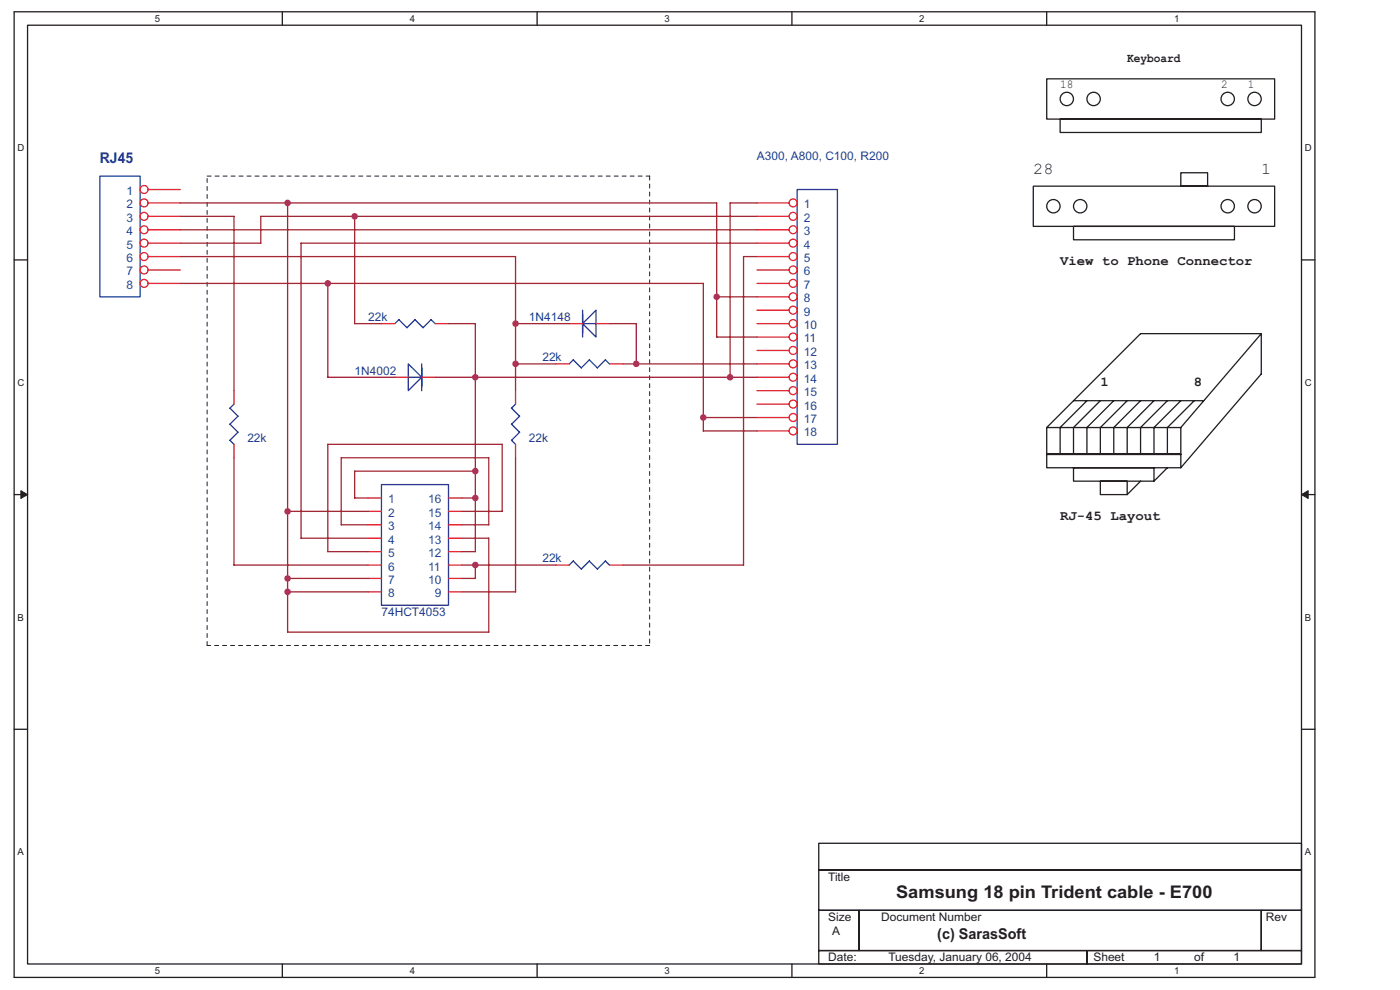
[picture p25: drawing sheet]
<svg xmlns="http://www.w3.org/2000/svg" width="297mm" height="210mm" viewBox="0 0 297 210" stroke-linecap="round" stroke-linejoin="round" font-family="sans-serif">
<defs><g id="words">
<text font-size="3.7" fill="#231f20" x="190.1" y="190.4">Samsung 18 pin Trident cable - E700</text>
<g font-size="3.5" fill="#231f20">
<text x="219.2" y="36.9">28</text>
<text x="267.6" y="36.9">1</text>
</g>
<text font-size="3.2" fill="#231f20" x="198.8" y="199.2">(c) SarasSoft</text>
<text font-size="3.1" fill="#2e3090" x="21.2" y="34.5">RJ45</text>
<g font-size="2.8" fill="#231f20">
<text x="224.9" y="56.3">View to Phone Connector</text>
<text x="233.4" y="81.9">1</text>
<text x="253.2" y="81.9">8</text>
<text x="224.9" y="110.4">RJ-45 Layout</text>
</g>
<g font-size="2.6" fill="#231f20">
<text x="239.1" y="13.1">Keyboard</text>
<text x="224.9" y="18.8">18</text>
<text x="259" y="18.8">2</text>
<text x="264.7" y="18.8">1</text>
</g>
<g font-size="2.5" fill="#2e3090">
<text x="160.6" y="34">A300, A800, C100, R200</text>
<text x="78.1" y="68.1">22k</text>
<text x="112.2" y="68.1">1N4148</text>
<text x="115.1" y="76.6">22k</text>
<text x="75.2" y="79.5">1N4002</text>
<text x="52.5" y="93.7">22k</text>
<text x="112.2" y="93.7">22k</text>
<text x="115.1" y="119.3">22k</text>
<text x="80.9" y="130.7">74HCT4053</text>
</g>
<g font-size="2.5" fill="#14589f">
<text x="26.9" y="41.4">1</text>
<text x="26.9" y="44.2">2</text>
<text x="26.9" y="47">3</text>
<text x="170.5" y="44.2">1</text>
<text x="170.5" y="47">2</text>
<text x="26.9" y="49.9">4</text>
<text x="26.9" y="52.7">5</text>
<text x="170.5" y="49.9">3</text>
<text x="170.5" y="52.7">4</text>
<text x="26.9" y="55.6">6</text>
<text x="26.9" y="58.4">7</text>
<text x="170.5" y="55.6">5</text>
<text x="170.5" y="58.4">6</text>
<text x="26.9" y="61.3">8</text>
<text x="170.5" y="61.3">7</text>
<text x="170.5" y="64.1">8</text>
<text x="170.5" y="67">9</text>
<text x="170.5" y="69.8">10</text>
<text x="170.5" y="72.7">11</text>
<text x="170.5" y="75.5">12</text>
<text x="170.5" y="78.3">13</text>
<text x="170.5" y="81.2">14</text>
<text x="170.5" y="84">15</text>
<text x="170.5" y="86.9">16</text>
<text x="170.5" y="89.7">17</text>
<text x="170.5" y="92.6">18</text>
<text x="82.3" y="106.8">1</text>
<text x="90.8" y="106.8">16</text>
<text x="82.3" y="109.6">2</text>
<text x="82.3" y="112.5">3</text>
<text x="90.8" y="112.5">14</text>
<text x="90.8" y="109.6">15</text>
<text x="82.3" y="115.3">4</text>
<text x="82.3" y="118.2">5</text>
<text x="90.8" y="118.2">12</text>
<text x="90.8" y="115.3">13</text>
<text x="82.3" y="121">6</text>
<text x="82.3" y="123.9">7</text>
<text x="90.8" y="123.9">10</text>
<text x="90.8" y="121">11</text>
<text x="82.3" y="126.7">8</text>
<text x="92.3" y="126.7">9</text>
</g>
<g font-size="2.5" fill="#231f20">
<text x="175.7" y="186.9">Title</text>
<text x="175.7" y="195.4">Size</text>
<text x="186.9" y="195.4">Document Number</text>
<text x="268.6" y="195.4">Rev</text>
<text x="175.7" y="203.9">Date:</text>
<text x="176.5" y="198.2">A</text>
<text x="188.5" y="203.9">Tuesday, January 06, 2004</text>
<text x="232" y="203.9">Sheet</text>
<text x="244.8" y="203.9">1</text>
<text x="253.3" y="203.9">of</text>
<text x="261.7" y="203.9">1</text>
</g>
<g font-size="2" fill="#231f20">
<text x="32.9" y="4.6">5</text>
<text x="86.9" y="4.6">4</text>
<text x="141" y="4.6">3</text>
<text x="195" y="4.6">2</text>
<text x="249.1" y="4.6">1</text>
<text x="3.7" y="32.1">D</text>
<text x="276.8" y="32.1">D</text>
<text x="3.7" y="81.9">C</text>
<text x="276.8" y="81.9">C</text>
<text x="3.7" y="131.6">B</text>
<text x="276.8" y="131.6">B</text>
<text x="3.7" y="181.4">A</text>
<text x="276.8" y="181.4">A</text>
<text x="32.9" y="206.6">5</text>
<text x="86.9" y="206.6">4</text>
<text x="141" y="206.6">3</text>
<text x="195" y="206.6">2</text>
<text x="249.1" y="206.6">1</text>
</g>
</g></defs>
<path d="M3 2.5h276v204.8h-276zM5.8 5.3h270.3v199.2h-270.3z" fill="none" stroke="#231f20" stroke-width=".28"/>
<g fill="#fff">
<path d="M32.9 2.8h1.1v2.3h-1.1z"/>
<path d="M32.9 204.8h1.1v2.3h-1.1z"/>
</g>
<path d="M59.9 2.5v2.8M59.9 204.5v2.8" fill="none" stroke="#231f20" stroke-width=".28"/>
<g fill="#fff">
<path d="M86.9 2.8h1.2v2.3h-1.2z"/>
<path d="M86.9 204.8h1.2v2.3h-1.2z"/>
</g>
<path d="M113.9 2.5v2.8M113.9 204.5v2.8" fill="none" stroke="#231f20" stroke-width=".28"/>
<g fill="#fff">
<path d="M141 2.8h1.1v2.3h-1.1z"/>
<path d="M141 204.8h1.1v2.3h-1.1z"/>
</g>
<path d="M168 2.5v2.8M168 204.5v2.8" fill="none" stroke="#231f20" stroke-width=".28"/>
<g fill="#fff">
<path d="M195 2.8h1.2v2.3h-1.2z"/>
<path d="M195 204.8h1.2v2.3h-1.2z"/>
</g>
<path d="M222 2.5v2.8M222 204.5v2.8" fill="none" stroke="#231f20" stroke-width=".28"/>
<g fill="#fff">
<path d="M249.1 2.8h1.1v2.3h-1.1z"/>
<path d="M249.1 204.8h1.1v2.3h-1.1z"/>
<path d="M3.7 30.2h1.5v2.3h-1.5z"/>
<path d="M276.8 30.2h1.5v2.3h-1.5z"/>
<path d="M3.7 80h1.5v2.3h-1.5z"/>
<path d="M276.8 80h1.5v2.3h-1.5z"/>
</g>
<path d="M3 55.1h2.8M276.1 55.1h2.9" fill="none" stroke="#231f20" stroke-width=".28"/>
<g fill="#fff">
<path d="M3.7 129.8h1.4v2.3h-1.4z"/>
<path d="M276.8 129.8h1.4v2.3h-1.4z"/>
</g>
<path d="M3 104.9h2.8M276.1 104.9h2.9" fill="none" stroke="#231f20" stroke-width=".28"/>
<g fill="#231f20" stroke="#231f20" stroke-width=".21">
<path d="M4.4 104.1l1.4 .8-1.4 .8z" fill-rule="evenodd"/>
<path d="M276.1 104.9l1.4-.8v1.6z" fill-rule="evenodd"/>
</g>
<g fill="#fff">
<path d="M3.7 179.6h1.4v2.3h-1.4z"/>
<path d="M276.8 179.6h1.4v2.3h-1.4z"/>
</g>
<g fill="none" stroke="#231f20" stroke-width=".28">
<path d="M222.1 16.7h48.3v8.6h-48.3zM219.2 39.5h51.2v8.5h-51.2zM224.9 25.3h42.7v2.8h-42.7zM250.5 36.6h5.7v2.9h-5.7zM227.7 48h34.2v2.9h-34.2zM267.6 70.8v8.5M267.6 79.3l-17.1 19.9M267.6 70.8h-25.6l-19.9 19.9M267.6 70.8l-17.1 19.9M222 96.4h28.5M222.1 96.4h28.4v2.8h-28.4v-2.8h28.4zM222.1 90.7v5.7"/>
<path d="M222.1 90.7h28.4M227.7 99.2h17.1v2.9h-17.1zM227.7 85h27.6M230.6 85l-5.7 5.7v5.7M233.4 85l-5.7 5.7v5.7M236.3 85l-5.7 5.7v5.7M239.1 85l-5.7 5.7v5.7M242 85l-5.7 5.7v5.7M244.8 85l-5.7 5.7v5.7M247.7 99.2l-2.9 2.9M247.7 85l-5.7 5.7v5.7M250.5 90.7v5.7"/>
<path d="M250.5 85l-5.7 5.7v5.7M253.4 85l-5.7 5.7v5.7M233.4 102.1h5.7v2.8h-5.7zM242 102.1l-2.9 2.8M3 154.7h2.8M276.1 154.7h2.9M173.7 178.9h102.4v5.7h-102.4zM173.7 184.6h102.4v8.5h-102.4zM173.7 193.1h8.5v8.5h-8.5zM182.2 193.1h85.4v8.5h-85.4zM267.6 193.1h8.5v8.5h-8.5zM173.7 201.6h56.9v2.9h-56.9z"/>
<path d="M230.6 201.6h45.5v2.9h-45.5z"/>
<circle cx="226.3" cy="21" r="1.42"/>
<circle cx="232" cy="21" r="1.42"/>
<circle cx="260.4" cy="21" r="1.42"/>
<circle cx="266.1" cy="21" r="1.42"/>
<circle cx="223.5" cy="43.7" r="1.42"/>
<circle cx="229.2" cy="43.7" r="1.42"/>
<circle cx="260.4" cy="43.7" r="1.42"/>
<circle cx="266.1" cy="43.7" r="1.42"/>
</g>
<path d="M43.9 37.4h93.9M137.8 37.4v99.5M43.9 136.9v-99.5M137.8 136.9h-93.9" fill="none" stroke="#231f20" stroke-width=".21" stroke-dasharray=".8 .8 .8 .8 .8 .8 .8 .8"/>
<g fill="none" stroke="#2c3695" stroke-width=".28">
<path d="M21.2 37.4h8.5v25.6h-8.5zM169.1 40.2h8.6v54.1h-8.6zM86.6 77.2l2.9 2.8-2.9 2.9zM89.5 77.2v5.7M91.5 67.8l.8 .9M91.5 67.8l-1.7 1.7-1.8-1.7-1.7 1.7-1.7-1.7-.8 .8M120.8 77.2l.8-.9 1.7 1.7M123.6 68.6h2.8M123.6 65.8v5.7M125 76.3l1.7 1.7M125 76.3l-1.7 1.7M126.4 65.8v5.7l-2.8-2.9z"/>
<path d="M129.3 77.2l-.9-.9-1.7 1.7M48.8 90l1.7 1.7-1.7 1.7 .8 .9M49.6 85.7l-.8 .9 1.7 1.7M50.5 88.3l-1.7 1.7M86.6 80h2.9M108.5 90l1.7 1.7M109.4 85.7l-.9 .9 1.7 1.7M110.2 91.7l-1.7 1.7 .9 .9M110.2 88.3l-1.7 1.7M80.9 102.8h14.2v25.6h-14.2zM125 119l1.7 1.7M125 119l-1.7 1.7-1.7-1.7-.8 .9"/>
<path d="M129.3 119.9l-.9-.9-1.7 1.7"/>
</g>
<g fill="none" stroke="#ee2028" stroke-width=".28">
<path d="M31.4 43h6.8M31.4 45.9h6.8M31.4 48.7h6.8M31.4 51.6h6.8M31.4 54.4h6.8M31.4 57.3h6.8M31.4 40.2h6.8M160.6 43h6.8M160.6 45.9h6.8M160.6 48.7h6.8M160.6 51.6h6.8M160.6 54.4h6.8"/>
<path d="M160.6 57.3h6.8M31.4 60.1h6.8M80.9 68.6h2.9M92.3 68.6h2.8M117.9 77.2h2.9M120.8 68.6h2.8M126.4 68.6h2.9M129.3 77.2h2.8M160.6 77.2h6.8M160.6 60.1h6.8M160.6 63h6.8M160.6 65.8h6.8"/>
<path d="M160.6 68.6h6.8M160.6 71.5h6.8M160.6 74.3h6.8M49.6 82.9v2.8M49.6 94.3v2.8M83.8 80h2.8M89.5 80h2.8M109.4 82.9v2.8M109.4 94.3v2.8M160.6 80h6.8M160.6 82.9h6.8M160.6 85.7h6.8"/>
<path d="M160.6 88.6h6.8M160.6 91.4h6.8M78.1 105.6h2.8M78.1 108.5h2.8M78.1 111.3h2.8M78.1 114.2h2.8M78.1 117h2.8M78.1 119.9h2.8M95.1 105.6h2.9M95.1 108.5h2.9M95.1 111.3h2.9M95.1 114.2h2.9"/>
<path d="M95.1 117h2.9M95.1 119.9h2.9M117.9 119.9h2.9M129.3 119.9h2.8M78.1 122.7h2.8M78.1 125.5h2.8M95.1 122.7h2.9M95.1 125.5h2.9"/>
<circle cx="30.6" cy="45.9" r=".85"/>
<circle cx="30.6" cy="57.3" r=".85"/>
<circle cx="30.6" cy="43" r=".85"/>
<circle cx="30.6" cy="40.2" r=".85"/>
<circle cx="30.6" cy="54.4" r=".85"/>
<circle cx="30.6" cy="48.7" r=".85"/>
<circle cx="30.6" cy="51.6" r=".85"/>
<circle cx="168.3" cy="45.9" r=".85"/>
<circle cx="168.3" cy="57.3" r=".85"/>
<circle cx="168.3" cy="43" r=".85"/>
<circle cx="168.3" cy="54.4" r=".85"/>
<circle cx="168.3" cy="48.7" r=".85"/>
<circle cx="168.3" cy="51.6" r=".85"/>
<circle cx="30.6" cy="60.1" r=".85"/>
<circle cx="168.3" cy="60.1" r=".85"/>
<circle cx="168.3" cy="74.3" r=".85"/>
<circle cx="168.3" cy="71.5" r=".85"/>
<circle cx="168.3" cy="68.6" r=".85"/>
<circle cx="168.3" cy="63" r=".85"/>
<circle cx="168.3" cy="77.2" r=".85"/>
<circle cx="168.3" cy="65.8" r=".85"/>
<circle cx="168.3" cy="88.6" r=".85"/>
<circle cx="168.3" cy="82.9" r=".85"/>
<circle cx="168.3" cy="85.7" r=".85"/>
<circle cx="168.3" cy="91.4" r=".85"/>
<circle cx="168.3" cy="80" r=".85"/>
</g>
<g fill="none" stroke="#a22934" stroke-width=".28">
<path d="M38.2 48.7h122.4M38.2 45.9h11.4v37M38.2 43h113.8v28.5h8.6M38.2 54.4h71.2v28.5M61 43v91.1h42.7v-19.9M75.2 45.9v22.8M154.9 43h5.7M154.9 43v37M160.6 45.9h-105.3v5.7h-17.1M160.6 51.6h-96.7v62.6h14.2M160.6 54.4h-2.9v65.5h-25.6M38.2 60.1h111"/>
<path d="M69.5 60.1v19.9h14.3M75.2 68.6h5.7M95.1 68.6h5.7M100.8 68.6v48.4M109.4 77.2h8.5M109.4 68.6h11.4M129.3 68.6h5.7v8.6M132.1 77.2h28.5M149.2 60.1v31.3h11.4M152 63h8.6M49.6 97.1v22.8h28.5M75.2 99.9h25.6"/>
<path d="M75.2 99.9v5.7M92.3 80h68.3M109.4 97.1v28.4h-11.4M149.2 88.6h11.4M61 108.5h17.1M75.2 105.6h2.9M78.1 111.3h-5.7v-14.2h31.3v14.2h-5.7M98 108.5h8.5M98 119.9h19.9M98 114.2h5.7M98 105.6h2.8M98 117h2.8"/>
<path d="M100.8 119.9v2.8h-2.8M106.5 108.5v-14.2l-37-.1v22.8h8.6M61 122.7h17.1M61 125.5h17.1"/>
</g>
<g fill="#b6218b" stroke="#b6218b" stroke-width=".28">
<circle cx="75.2" cy="45.9" r=".57"/>
<circle cx="152" cy="63" r=".56"/>
<circle cx="149.2" cy="88.6" r=".56"/>
<circle cx="135" cy="77.2" r=".56"/>
<circle cx="61" cy="122.7" r=".57"/>
<circle cx="61" cy="108.5" r=".57"/>
<circle cx="61" cy="43" r=".57"/>
<circle cx="100.8" cy="119.9" r=".57"/>
<circle cx="61" cy="125.5" r=".57"/>
<circle cx="100.8" cy="99.9" r=".57"/>
<circle cx="100.8" cy="105.6" r=".57"/>
<circle cx="69.5" cy="60.1" r=".57"/>
<circle cx="100.8" cy="80" r=".57"/>
<circle cx="154.9" cy="80" r=".57"/>
<circle cx="109.4" cy="68.6" r=".56"/>
<circle cx="109.4" cy="77.2" r=".56"/>
</g>
<use href="#words"/>
</svg>
